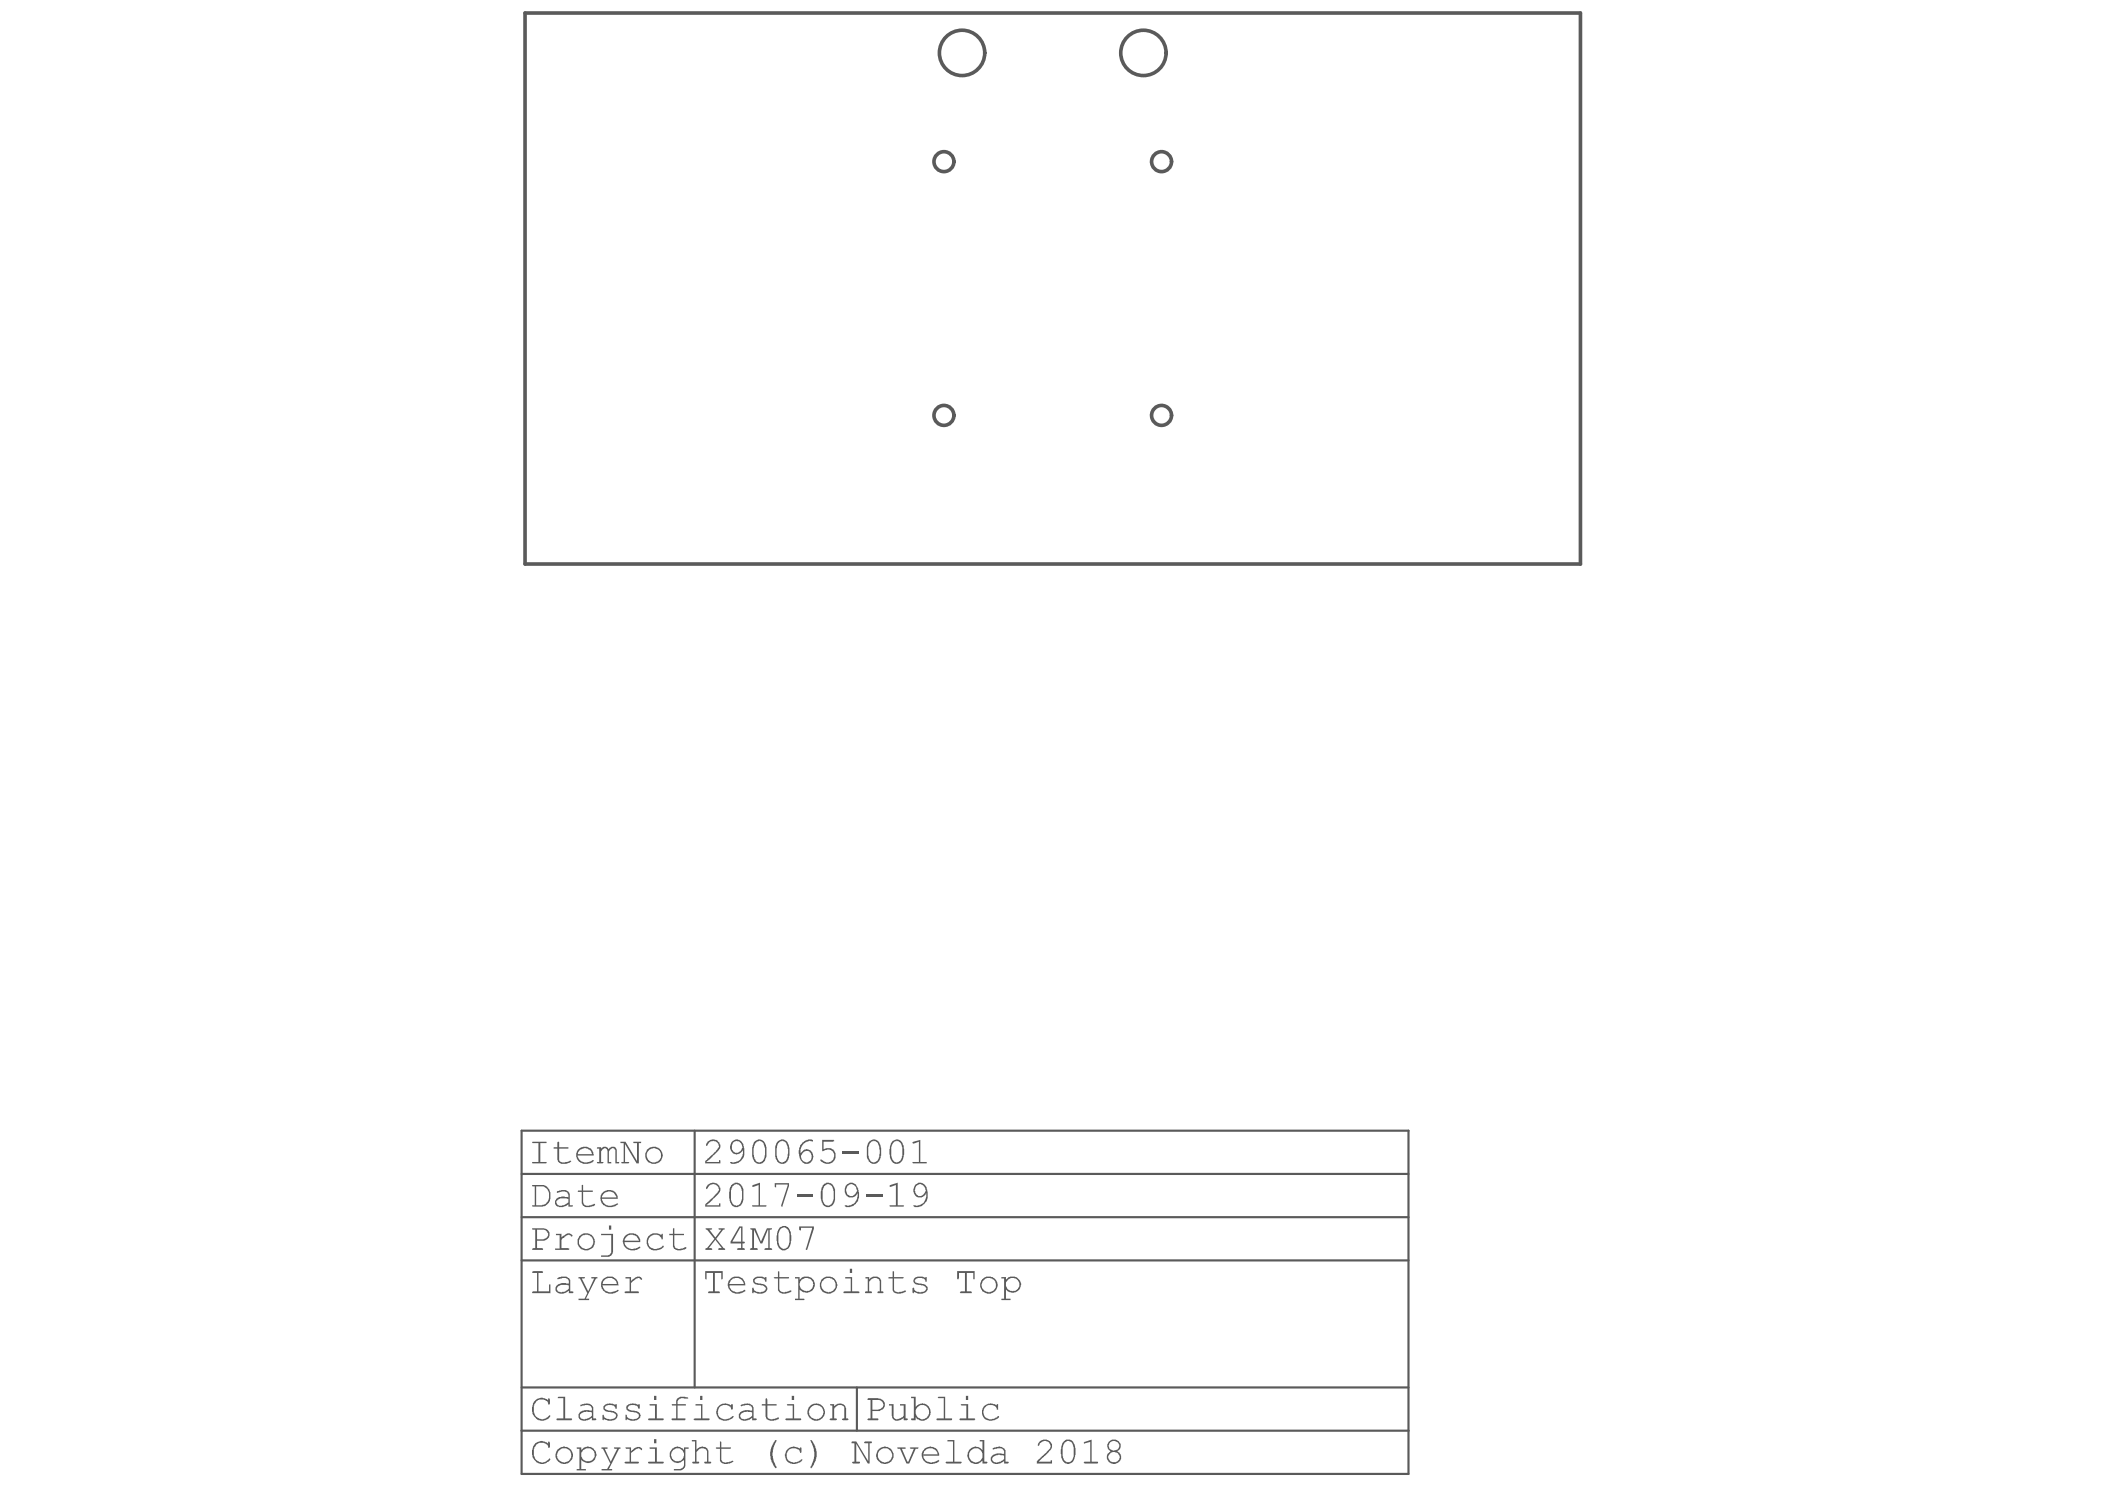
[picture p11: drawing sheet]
<svg xmlns="http://www.w3.org/2000/svg" width="297mm" height="210mm" viewBox="0 0 297 210" stroke-linecap="round" stroke-linejoin="round" font-family="sans-serif">
<path d="M120.9 195.7v6.1M73.6 201.8v6.1M198.8 201.8v6.1" fill="none" stroke="#5a5a5a" stroke-width=".3"/>
<path d="M73.6 159.5h125.2v42.3h-125.2zM98 159.5v36.2M73.6 177.8h125.2M73.6 171.7h125.2M73.6 165.6h125.2M73.6 195.7h125.2M73.6 207.9h125.2" fill="none" stroke="#5a5a5a" stroke-width=".31"/>
<g fill="#5a5a5a">
<path d="M99.6 173.3h.8v.2h-.3l.8 1.1 .9-1.1h-.3l-.1-.2h.9l-.1 .2h-.2l-.9 1.3 1 1.3 .3 .1-.1 .1h-1v-.2h.2h.3l-.9-1.2-.9 1.2h.5v.2h-1v-.2h.3l1-1.3-1-1.3-.2-.1z"/>
<path d="M105.9 173.3h.7l.8 1.8 .8-1.8h.7v.2h-.3v2.6h.3v.2h-1l-.1-.1 .2-.1h.4v-2.6l-.8 1.9h-.3l-.9-1.9v2.6h.4h.1v.2h-1v-.2h.2v-2.6h-.2z"/>
<path d="M112.8 173h2v.3l-.9 2.9a.13 .13 0 0 1-.1 .1 .13 .13 0 0 1-.1-.1l.9-3h-1.6v.3l-.1 .1-.1-.1z"/>
<path d="M99.8 161.1a1.05 1.05 0 0 1 1.2-.3 1.05 1.05 0 0 1 .7 1 3.2 3.2 0 0 1-1.2 1.3l-.8 .8h1.8v-.2h.1l.1 .4h-2.2v-.3l1.5-1.4a.89 .89 0 0 0 .3-1.2 .92 .92 0 0 0-1.5 .4h-.2v-.2z"/>
<path d="M116 160.8l1.7 .1v.1l-.1 .1h-1.4v1a1.13 1.13 0 0 1 1.7 .8 1.13 1.13 0 0 1-1.5 1.2l-.3-.1a.33 .33 0 0 1-.3-.5l.2 .1a.97 .97 0 0 0 1.2 .3 .97 .97 0 0 0 .4-1.2 1.02 1.02 0 0 0-1.5-.3h-.1z"/>
<path d="M104.4 173.2l-1.1 1.9h1.3v-1.9zM104.3 173h.5v2.1l.3 .1-.1 .2h-.2v.7h.3v.2h-1.1v-.2h.2h.4v-.7h-1.5v-.3z"/>
<path d="M110.2 173.3l-.2 .3-.2 .4v.9a1.06 1.06 0 0 0 .9 1.3 1.14 1.14 0 0 0 .7-.9v-.9a1.08 1.08 0 0 0-.7-1.3zM110 173.2v-.1a.87 .87 0 0 1 1.2 .1l.1 .1a1.47 1.47 0 0 1 .4 1.1v.6a1.55 1.55 0 0 1-.9 1.4 1.05 1.05 0 0 1-1.2-1.3v-.8l.2-.8z"/>
<path d="M103.5 161.1a.98 .98 0 0 0 .4 1.5 .82 .82 0 0 0 .8-.7 .82 .82 0 0 0-.6-.9l-.2-.1zM103.2 161.1a1 1 0 0 1 1.1-.3 1 1 0 0 1 .7 1v.1a1.63 1.63 0 0 1-.3 1.7 1.63 1.63 0 0 1-1.6 .5v-.2a1.39 1.39 0 0 0 1.7-1.5v-.2a1.03 1.03 0 0 1-1.3 .5 1.32 1.32 0 0 1-.3-1.6z"/>
<path d="M106.7 161.2l-.3 .5-.1 1a1.25 1.25 0 0 0 .7 1.3 .91 .91 0 0 0 .9-.7l.1-1.1a1.33 1.33 0 0 0-.6-1.2h-.1a.57 .57 0 0 0-.6 .2zM106.5 161.1a.94 .94 0 0 1 1-.3 .94 .94 0 0 1 .6 .9l.1 1.1a1.54 1.54 0 0 1-.6 1.3 1.01 1.01 0 0 1-1.4-.9l-.1-1.4z"/>
<path d="M109.9 161.2l-.3 .4v1.3a1.07 1.07 0 0 0 .7 1.1 .89 .89 0 0 0 .8-.9l.1-.9a1.52 1.52 0 0 0-.6-1.2l-.3-.1zM109.8 160.9a.97 .97 0 0 1 1.5 .9l.1 1a1.36 1.36 0 0 1-.8 1.4 1.11 1.11 0 0 1-1.2-1.1v-1.3l.1-.5z"/>
<path d="M113.2 161.2a1.32 1.32 0 0 1 1.5-.3v.2a1.3 1.3 0 0 0-1.7 1v.6a.91 .91 0 0 1 .9-.5 .91 .91 0 0 1 .8 .8 .97 .97 0 0 1-.9 1.2 1.23 1.23 0 0 1-1-1.3 1.73 1.73 0 0 1 .4-1.7zM113.4 162.6a.77 .77 0 0 0-.2 1.1 .77 .77 0 0 0 1.2 0 .77 .77 0 0 0-.1-1.1 .62 .62 0 0 0-.9 0z"/>
</g>
<path d="M118.9 162.6h2.3" fill="none" stroke="#5a5a5a" stroke-width=".32"/>
<g fill="#5a5a5a">
<path d="M128.8 161.1l1.1-.3v3.1h.9v.2l-2-.1v-.1h.9v-2.8l-.7 .2h-.2z"/>
<path d="M99.8 167.2a1.05 1.05 0 0 1 1.2-.3 1.05 1.05 0 0 1 .7 1 3.2 3.2 0 0 1-1.2 1.3l-.8 .8h1.8v-.2h.2v.4h-2.2v-.3l1.5-1.4a.77 .77 0 0 0 .2-1.2 .77 .77 0 0 0-1.1-.1l-.1 .2a.23 .23 0 0 1-.1 .3 .23 .23 0 0 1-.3 0z"/>
<path d="M106.1 167.2l1.1-.4v3.2h1l-.1 .2-2-.1v-.1h.9v-2.8l-.7 .2h-.1z"/>
<path d="M109.3 166.9h2v.4l-.9 2.9-.2-.1v-.1l.9-2.9h-1.6v.4h-.1z"/>
<path d="M122.8 161.2l-.3 .6v1.1a1.07 1.07 0 0 0 .7 1.1 .89 .89 0 0 0 .9-.9v-.9a1.53 1.53 0 0 0-.5-1.2l-.4-.1zM122.7 160.9h.1a.98 .98 0 0 1 1.5 .9v1a1.45 1.45 0 0 1-.7 1.4 .94 .94 0 0 1-1.1-.7l-.2-.2v-1.5l.2-.5z"/>
<path d="M126 161.2l-.2 .6v.9a1.09 1.09 0 0 0 .7 1.3 1.07 1.07 0 0 0 .8-.9v-.9a1.13 1.13 0 0 0-.8-1.3zM125.9 161a.92 .92 0 0 1 1.5 .4l.2 .7-.1 .8a1.14 1.14 0 0 1-1 1.3 1.03 1.03 0 0 1-.9-1.3l-.1-.8 .2-.8z"/>
<path d="M103.3 167.4l-.2 .5v.9a1.05 1.05 0 0 0 .8 1.3 1.07 1.07 0 0 0 .8-.9v-1.1a1.01 1.01 0 0 0-.9-1.1zM103.1 167.2h.2a.76 .76 0 0 1 1.2-.1h.1a1.46 1.46 0 0 1 .3 1.2v.5a1.63 1.63 0 0 1-.4 1.3 .94 .94 0 0 1-1.5-.6l-.1-.5v-.9z"/>
</g>
<path d="M112.5 168.7h2.2" fill="none" stroke="#5a5a5a" stroke-width=".32"/>
<g fill="#5a5a5a">
<path d="M116.3 167.3l-.2 .6v.9a1.14 1.14 0 0 0 .5 1.2 .79 .79 0 0 0 1-.8v-.9a1.15 1.15 0 0 0-.5-1.2l-.4-.1zM116.1 167.2a.9 .9 0 0 1 1.6 .4l.1 .1v1.1a1.24 1.24 0 0 1-.9 1.5 1 1 0 0 1-1-1.1l-.1-1.1 .2-.6z"/>
<path d="M119.5 167.4v.1a.77 .77 0 0 0 0 .9 .77 .77 0 0 0 .9 .3v-.1a.76 .76 0 0 0 .2-1.3 .67 .67 0 0 0-1.1 .1zM119.5 167.1a.91 .91 0 0 1 .9-.2 .91 .91 0 0 1 .6 .7l.1 .2a1.76 1.76 0 0 1-.5 2.2 1.2 1.2 0 0 1-1.4 .1v-.1a1.39 1.39 0 0 0 1.8-1.7 .91 .91 0 0 1-1.1 .6 .91 .91 0 0 1-.7-1l.1-.5z"/>
</g>
<path d="M122.2 168.7h2.3" fill="none" stroke="#5a5a5a" stroke-width=".32"/>
<g fill="#5a5a5a">
<path d="M125.5 167.3l.1-.1 1.1-.4v3.2h.8v.2l-2-.1 .1-.1h.8v-2.8l-.7 .2h-.1z"/>
<path d="M75.4 197.7a1.28 1.28 0 0 1 1.9-.1v-.3l.2-.1 .1 .2v.6l-.1 .1h-.1a.97 .97 0 0 0-1.2-.7 1.17 1.17 0 0 0-.9 1.2v.4a1.2 1.2 0 0 0 .9 1.1 1.2 1.2 0 0 0 1.3-.5 .17 .17 0 0 1 .2 .2 .17 .17 0 0 1-.2 .2 1.41 1.41 0 0 1-1.6 .3 1.41 1.41 0 0 1-.8-1.3v-.5z"/>
<path d="M78.8 197h1v3.1h.9v.2h-2.1a.13 .13 0 0 1-.1-.1 .13 .13 0 0 1 .1-.1h.9v-2.9h-.8z"/>
<path d="M85.3 198.3a1.4 1.4 0 0 1 1.5-.1v-.1h.2v.6h-.1a.91 .91 0 0 0-1.6-.2v.1a.79 .79 0 0 0 1 .4 .91 .91 0 0 1 .9 .7 .95 .95 0 0 1-1.1 .7h-.3l-.6-.2v.1h-.1l-.1-.7h.1a.8 .8 0 0 0 .9 .6h.3a.47 .47 0 0 0 .5-.2 .47 .47 0 0 0 0-.6l-.4-.2a1.63 1.63 0 0 1-1.2-.3l-.1-.5z"/>
<path d="M88.5 198.2l.8-.3 .4 .1 .3 .2 .1-.1h.1l.1 .6a.23 .23 0 0 1-.3-.1 .23 .23 0 0 1 0-.2l-.1-.1a1.25 1.25 0 0 0-1.2 .1 .36 .36 0 0 0 0 .4 .36 .36 0 0 0 .3 .1l.1 .1a1.08 1.08 0 0 1 1.3 .7 1.21 1.21 0 0 1-1.4 .7l-.5-.2-.1 .1h-.1v-.7h.1a.79 .79 0 0 0 .8 .6h.4a.44 .44 0 0 0 .5-.3 .44 .44 0 0 0-.3-.6l-.6-.1a.84 .84 0 0 1-.9-.6z"/>
<path d="M95.6 197.2h.1a1.49 1.49 0 0 1 1.2-.1l.2 .1v.1h-.3a.87 .87 0 0 0-1.2 .4v.4h1.2v.2h-1.2v1.8h1.1l.1 .1-.1 .1h-1.9v-.2h.6v-1.8h-.6v-.2h.6v-.5z"/>
<path d="M101.4 198.3a1.41 1.41 0 0 1 1.7 0l.1-.2h.2v.6a.15 .15 0 0 1-.2 .1 .15 .15 0 0 1-.1-.2 1.02 1.02 0 0 0-1.3-.2 1.02 1.02 0 0 0-.3 1.3 1.02 1.02 0 0 0 1.3 .4l.7-.3v.1l-.4 .3a1.46 1.46 0 0 1-1.8-.3 1.31 1.31 0 0 1 .1-1.6z"/>
<path d="M108 197.3l.2-.1 .1 .2v.7h1.3v.2h-1.3v1.5a.68 .68 0 0 0 1 .4l.2-.1a.21 .21 0 0 1 .2-.2 .21 .21 0 0 1 .2 .2v.1a1.45 1.45 0 0 1-1.7-.1l-.2-.3v-1.5h-.5v-.2h.5z"/>
<path d="M117.2 198.1h.5v.2a1.08 1.08 0 0 1 1.6 0l.1 .4v1.4l.3 .1v.1h-.1h-.8v-.1l.3-.1v-1.4a.66 .66 0 0 0-.4-.5 .66 .66 0 0 0-.7 .2l-.3 .3v1.4h.3l.1 .2h-.9h-.1l.1-.2h.2v-1.8h-.2z"/>
<path d="M75.1 161.1h2.1l-.1 .2h-.9v2.6h.9v.2l-2-.1v-.1h.9v-2.6h-.9z"/>
<path d="M78.7 161.1h.2v.7h1.3v.2h-1.3v1.6a.77 .77 0 0 0 1 .3l.4-.1a.17 .17 0 0 1 .1-.1 .17 .17 0 0 1 .2 .1 1.55 1.55 0 0 1-1.8 .1l-.2-.3v-1.6h-.5v-.2h.5z"/>
<path d="M84.3 161.8h.5v.2a.66 .66 0 0 1 1.1 .1 .58 .58 0 0 1 .7-.3 .58 .58 0 0 1 .4 .6v1.5h.4v.2h-.6v-1.8a.38 .38 0 0 0-.3-.3 .38 .38 0 0 0-.4 .2l-.2 .2v1.5h.4v.2h-.6v-1.7a.38 .38 0 0 0-.2-.4 .38 .38 0 0 0-.5 .2l-.2 .2v1.5h.3v.1l-.8 .1-.1-.2h.4v-1.9h-.4z"/>
<path d="M87.6 161.1h.7l1.6 2.7v-2.5h-.5v-.2h1.1l-.1 .2h-.2v2.8h-.4l-1.6-2.7v2.5h.5l.1 .1h-1.1v-.1h.3v-2.6h-.4z"/>
<path d="M75.5 203.6a1.33 1.33 0 0 1 1.8 .1v-.3l.2-.1 .1 .2v.6l-.1 .1h-.1a.97 .97 0 0 0-1.2-.7 1.17 1.17 0 0 0-.9 1.2v.4a1.2 1.2 0 0 0 .9 1.1 1.2 1.2 0 0 0 1.3-.5 .17 .17 0 0 1 .2 .2 .17 .17 0 0 1-.2 .2 1.39 1.39 0 0 1-1.6 .3 1.39 1.39 0 0 1-.8-1.3l.1-1z"/>
<path d="M84.9 204.2h.8v.2h-.4l.9 1.8 .9-1.8h-.4l-.1-.2h1v.2h-.2l-1.5 2.8h.5v.2h-1.5v-.2h.8l.4-.7-1-2.1h-.2z"/>
<path d="M88.3 204.2h.7v.5a1.79 1.79 0 0 1 1.3-.6v.1a.22 .22 0 0 1 .3 .1 .22 .22 0 0 1-.1 .3 .52 .52 0 0 0-.9 0l-.6 .4v1.2h1.1l.1 .2-1.9 .1-.2-.1v-.1l.2-.1h.6v-1.8h-.6z"/>
<path d="M97.6 203.1h.7v1.4a.93 .93 0 0 1 .9-.5 .93 .93 0 0 1 .8 .7v1.5h.3v.3l-.9-.1v-.2h.4v-1.4a.74 .74 0 0 0-.7-.5 .74 .74 0 0 0-.7 .4l-.1 .1v1.4h.3l.1 .2-.9 .1v-.3h.3v-2.9h-.5z"/>
<path d="M101.6 203.3l.2 .1v.8h1.3v.2h-1.3v1.5a.64 .64 0 0 0 .9 .4l.3-.1a.26 .26 0 0 1 .5 0 1.75 1.75 0 0 1-1.7 .1l-.2-.2v-1.7l-.6-.1 .1-.1h.5z"/>
<path d="M109.3 203.2l.2-.1v.2a3.3 3.3 0 0 0 .1 3.7 .17 .17 0 0 1-.2 .1 .17 .17 0 0 1-.1-.2l-.2-.4a2.62 2.62 0 0 1 .2-3.1z"/>
<path d="M111.1 204.4h.1a1.26 1.26 0 0 1 1.7 0v-.2h.2v.7l-.1 .1a1.02 1.02 0 0 0-1.4-.6 1.02 1.02 0 0 0-.5 1.4 1.02 1.02 0 0 0 1.4 .4l.5-.2v-.1h.2a1.2 1.2 0 0 1-.8 .6 1.16 1.16 0 0 1-1.5-.7 1.47 1.47 0 0 1 .2-1.4z"/>
<path d="M114.3 203.2l.2-.1 .3 .6a2.84 2.84 0 0 1-.3 3.4l-.2-.1 .1-.1a3.4 3.4 0 0 0-.1-3.7z"/>
<path d="M120.2 203.4l.6-.1 1.7 2.8v-2.5h-.5l-.1-.2h1.1v.2h-.3v2.9h-.2l-1.7-2.8v2.5h.5v.2h-1.1l.1-.2h.3v-2.6h-.4z"/>
<path d="M126.6 204.2h1.2v.2h-.5l.7 1.8h.2l.8-1.8h-.5l-.1-.2h1.2v.1l-.4 .1-.9 2.1h-.4l-.9-2.1h-.3z"/>
<path d="M133.7 203.1h1v3.1h.9l.1 .1-.1 .2-2.2-.1 .1-.2h1v-2.9h-.8z"/>
<path d="M146.7 203.3a1.03 1.03 0 0 1 1.2-.2 1.03 1.03 0 0 1 .6 1.1l-.2 .4-1.7 1.6h1.7v-.2h.2v.5h-2.2v-.4l1.4-1.3a.96 .96 0 0 0 .5-1.1 .83 .83 0 0 0-.9-.4 .83 .83 0 0 0-.7 .6l-.1 .1-.1-.2z"/>
<path d="M153 203.4l1-.3v3.1h.9v.3l-2-.1 .1-.2h.8v-2.8l-.7 .3-.2-.1z"/>
<path d="M75.1 179.4h1.5v.2h-.6v2.6h1.5v-1h.2v1.2h-2.6l.1-.2h.6v-2.6h-.7z"/>
<path d="M81.6 180.1l.9 .1v.1h-.4l.9 1.9 .8-1.9h-.3l-.1-.1 .9-.1v.2h-.2l-1.4 2.9h.4v.2h-1.5v-.2h.9l.4-.8-1.1-2.1h-.2z"/>
<path d="M88.3 180.1h.7v.6a1.79 1.79 0 0 1 1.3-.6l.3 .2a.17 .17 0 0 1-.2 .2 .17 .17 0 0 1-.1-.2h-.1a1.12 1.12 0 0 0-1 .5l-.2 .2v1.2h1.1l.1 .2h-2l-.1-.2h.2h.6v-1.9h-.6z"/>
<path d="M78.5 174h.7v.6l.2-.2a1.04 1.04 0 0 1 1.2-.3l.1 .1a.14 .14 0 0 1 .1 .1 .14 .14 0 0 1-.2 .1 .44 .44 0 0 0-.8 0l-.6 .5v1.2h1h.1v.2h-1.9l-.1-.2h.7v-1.9h-.5z"/>
<path d="M91.5 174.4a1.26 1.26 0 0 1 1.4-.4l.4 .2v-.1l.2-.1v.8h-.1a.99 .99 0 0 0-1.2-.6 .99 .99 0 0 0-.7 1.2 1.03 1.03 0 0 0 1.6 .7l.2-.1 .2-.3a.17 .17 0 0 1 .2 .2 .17 .17 0 0 1-.2 .2 1.35 1.35 0 0 1-2.1-.4 1.32 1.32 0 0 1 .1-1.3z"/>
<path d="M95 173.3h.2v.7h1.3v.2h-1.3v1.5a.9 .9 0 0 0 1.2 .4h.1a.21 .21 0 0 1 .1-.2 .21 .21 0 0 1 .2 .2l-.1 .1a1.36 1.36 0 0 1-1.7-.2v-1.8h-.6v-.2h.6z"/>
<path d="M82.1 167.2h.2v.7h1.4v.2h-1.4l.1 1.6a.66 .66 0 0 0 .9 .3l.6-.2a.25 .25 0 0 1 0 .3 .25 .25 0 0 1-.3 0 .95 .95 0 0 1-1.5-.5v-1.5h-.6l.1-.2h.5z"/>
<path d="M129.3 167.2a.88 .88 0 0 0 .4 1.5 1.07 1.07 0 0 0 .9-.7 1 1 0 0 0-.9-1zM129.2 167h.1a1.01 1.01 0 0 1 1.1 0 1.01 1.01 0 0 1 .4 1 1.7 1.7 0 0 1-1.7 2.3l-.2-.2v-.1a1.45 1.45 0 0 0 1.8-1.7 .96 .96 0 0 1-1.2 .6 .96 .96 0 0 1-.6-1.2z"/>
<path d="M81.9 198.2a1.77 1.77 0 0 1 1.6 0l.2 .3v1.6h.4l.1 .1-.2 .1h-.5v-.3a1.24 1.24 0 0 1-1.8 .1 .84 .84 0 0 1 .8-1.2l1 .1v-.3a.8 .8 0 0 0-1.1-.4l-.4 .1zM81.8 199.6a.57 .57 0 0 0 .9 .6l.4-.2 .4-.3v-.5h-.1a1.61 1.61 0 0 0-1.4 .2z"/>
<path d="M92.3 196.9h.3v.6h-.3zM91.7 198.1h1v2h.9l.1 .2h-2.1a.13 .13 0 0 1-.1-.1 .13 .13 0 0 1 .1-.1h.8v-1.8h-.7z"/>
<path d="M98.8 196.9h.3v.6h-.3zM98.1 198.1h1v2h1l.1 .1-.2 .1h-2.1v-.1l.1-.1h.9v-1.8h-.8z"/>
<path d="M104.5 198.2l1-.3 .3 .1 .4 .3 .1 .2v1.6h.4l.1 .2h-.7v-.3a1.26 1.26 0 0 1-1.8 0 .9 .9 0 0 1 .8-1.1l1 .1v-.3a.8 .8 0 0 0-1.1-.4l-.4 .1zM104.6 199.4l-.2 .4a.66 .66 0 0 0 1.1 .3l.2-.1 .4-.3v-.5h-.1a1.61 1.61 0 0 0-1.4 .2z"/>
<path d="M111.7 196.9h.4v.6h-.4zM111 198.1h1.1v2h.9l.1 .1-.1 .1h-2.2l.1-.2h1v-1.8h-.8z"/>
<path d="M114.2 199.2a1.01 1.01 0 0 0 2 0 1.01 1.01 0 0 0-2 0zM114 199.2a1.21 1.21 0 0 1 2.4 0 1.21 1.21 0 0 1-2.4 0z"/>
<path d="M81.7 162.4l-.2 .4h2.1a1.07 1.07 0 0 0-.8-.8 1.07 1.07 0 0 0-1.1 .4zM81.5 162.2a1.21 1.21 0 0 1 1.1-.4h.3a1.29 1.29 0 0 1 .9 1.2h-2.3a1.1 1.1 0 0 0 1.2 1l.5-.1 .4-.2h.2a1.4 1.4 0 0 1-1.6 .4 1.4 1.4 0 0 1-.9-1.4z"/>
<path d="M91.3 163a1.01 1.01 0 0 0 2 0 1.01 1.01 0 0 0-2 0zM91.4 162.1a1.22 1.22 0 0 1 2 .3 1.22 1.22 0 0 1-1 1.8 1.22 1.22 0 0 1-1.3-1.5z"/>
<path d="M78.8 204.7a1.02 1.02 0 0 0 .5 1.6 1.02 1.02 0 0 0 1.3-1.1 1.02 1.02 0 0 0-1.4-.8zM78.4 205.3a1.25 1.25 0 0 1 2.5 0 1.25 1.25 0 0 1-2.5 0z"/>
<path d="M81.4 204.2h.6v.4a1.01 1.01 0 0 1 1.1-.5h.3a1.21 1.21 0 0 1 .3 2 1.15 1.15 0 0 1-1.7-.2v1.3h.7v.2h-1.3v-.2h.4v-2.8h-.4zM82.2 204.6a.94 .94 0 0 0 .5 1.6 .94 .94 0 0 0 1.2-1.2 .94 .94 0 0 0-1.5-.5z"/>
<path d="M92.3 203h.3v.6h-.3zM91.7 204.2h1v2h.9v.3l-2.1-.1v-.2h.9v-1.8h-.7z"/>
<path d="M94.7 205.2a.91 .91 0 0 0 1.8 0 .91 .91 0 0 0-1.8 0zM94.9 204.3a1.24 1.24 0 0 1 1.4 0l.2 .3v-.4h.7v.2h-.5v2.2a.88 .88 0 0 1-.8 .8h-.8v-.2h.8a.65 .65 0 0 0 .6-.7v-.6a1.11 1.11 0 0 1-1.6 .2 1.11 1.11 0 0 1-.1-1.7z"/>
<path d="M124.1 204.6a1 1 0 0 0 .2 1.5 1 1 0 0 0 1.5-.4 1 1 0 0 0-.7-1.4 1.37 1.37 0 0 0-1 .3zM124 204.4l.8-.4 .4 .1a1.24 1.24 0 0 1 .9 1.5 1.24 1.24 0 0 1-1.4 .9 1.24 1.24 0 0 1-1.1-1.2l.2-.7z"/>
<path d="M130.4 204.7l-.1 .5h2a1.06 1.06 0 0 0-.8-.9 1.06 1.06 0 0 0-1.1 .4zM130.4 204.4l.6-.3h.7a1.35 1.35 0 0 1 .8 1.2h-2.2a1.24 1.24 0 0 0 1.8 .8l.3-.2a.17 .17 0 0 1 .1 .2 .17 .17 0 0 1-.2 .2 1.44 1.44 0 0 1-2.2-1v-.5z"/>
<path d="M136.8 204.4a1.25 1.25 0 0 1 1.8 .2v-1.3h-.4v-.2h.7v3.1h.4l.1 .1-.2 .2h-.6v-.5a1.19 1.19 0 0 1-1.6 .3 1.19 1.19 0 0 1-.3-1.7zM136.7 205.3a1 1 0 0 0 2 0 1 1 0 0 0-2 0z"/>
<path d="M140.1 204.2h.2a1.13 1.13 0 0 1 1.5 .2l.1 .2v1.6h.4v.2l-.6 .1v-.4a1.55 1.55 0 0 1-1.6 .3 .71 .71 0 0 1-.2-.8 .71 .71 0 0 1 .6-.5h1.2v-.3a.8 .8 0 0 0-1.2-.4l-.4 .1zM140.2 205.5a.5 .5 0 0 0-.1 .6 .5 .5 0 0 0 .6 .2l.5-.1 .5-.4-.1-.5a1.44 1.44 0 0 0-1.4 .2z"/>
<path d="M150.3 203.5l-.4 .7v.8a1.33 1.33 0 0 0 .6 1.3 .89 .89 0 0 0 1-1v-.7a1.39 1.39 0 0 0-.4-1.2l-.5-.1zM150.1 203.3a.9 .9 0 0 1 1.5 .4l.2 .6-.1 1a1.12 1.12 0 0 1-1 1.2 1.18 1.18 0 0 1-.9-1.3v-1.1l.1-.4z"/>
<path d="M156.6 203.5a.72 .72 0 0 0 .1 .9 .72 .72 0 0 0 1 0 .72 .72 0 0 0 0-.9l-.3-.2a.67 .67 0 0 0-.8 .2zM156.7 205a.77 .77 0 0 0 0 1.1 .77 .77 0 0 0 1.2-.2 .76 .76 0 0 0-.1-.9 .76 .76 0 0 0-1-.1zM156.4 203.5a.95 .95 0 0 1 1.3-.3 .95 .95 0 0 1 .3 1.2l-.3 .3a.97 .97 0 0 1 .5 1 .97 .97 0 0 1-.8 .8 .95 .95 0 0 1-1.1-.5 .95 .95 0 0 1 .2-1.1l.3-.2a.8 .8 0 0 1-.4-1.2z"/>
<path d="M78.6 180.3l.6-.2h.7l.4 .2 .2 .2v1.7h.3h.1v.2h-.6v-.3a1.26 1.26 0 0 1-1.9-.1 .81 .81 0 0 1 .8-.9h1.1v-.4a.83 .83 0 0 0-1.1-.4l-.5 .2zM78.7 181.5l-.1 .4a.54 .54 0 0 0 .8 .3h.4l.5-.4-.1-.5a2.01 2.01 0 0 0-1.5 .2z"/>
<path d="M85.3 180.5l-.3 .6h2a1.05 1.05 0 0 0-1.7-.6zM85 180.5a1.25 1.25 0 0 1 1.3-.4 1.25 1.25 0 0 1 .9 1l.1 .2h-2.3a1.16 1.16 0 0 0 1.8 .8l.4-.2a.17 .17 0 0 1 .1 .2 .17 .17 0 0 1-.2 .1 1.44 1.44 0 0 1-2.2-.6 1.23 1.23 0 0 1 .1-1.1z"/>
<path d="M75.8 173.5v1.3h.9a.68 .68 0 0 0 .6-.5 .68 .68 0 0 0-.3-.7l-.2-.1zM75.1 173.3h1.5a.89 .89 0 0 1 1 .9 .89 .89 0 0 1-1.1 .8h-.7v1.1h.7h.1v.2h-1.5l.2-.2h.2v-2.6h-.4z"/>
<path d="M82.1 174.4a.99 .99 0 0 0 .1 1.6 .99 .99 0 0 0 1.5-.6 .99 .99 0 0 0-1.2-1.2zM81.8 174.4a1.23 1.23 0 0 1 1.9 0 1.23 1.23 0 0 1-.5 1.9 1.23 1.23 0 0 1-1.7-.8v-.7z"/>
<path d="M85.9 172.9h.4v.6h-.4zM84.8 174h1.7v2.6a.77 .77 0 0 1-.8 .7h-.9v-.2h1l.5-.4v-2.5h-1.5z"/>
<path d="M88.4 174.4l-.3 .6h2.1a1.07 1.07 0 0 0-1.5-.8zM88.3 174.2a1.28 1.28 0 0 1 2 .8v.2h-2.2a1.13 1.13 0 0 0 1.3 1l.4-.1 .4-.2h.1v.1a1.46 1.46 0 0 1-2.4-.8v-.4z"/>
<path d="M75.7 167.4v2.6h.8a1.29 1.29 0 0 0 1-1.2v-.3a1.07 1.07 0 0 0-1.1-1.1zM75.1 167.2h1.5a1.24 1.24 0 0 1 1.1 1.3 1.34 1.34 0 0 1-.2 1.1l-.2 .2a1.17 1.17 0 0 1-.9 .4l-1.3-.1v-.1h.4v-2.6h-.4z"/>
<path d="M78.6 168.1v-.1a1.97 1.97 0 0 1 1.6 .1l.2 .4v1.5h.4l.1 .1-.7 .1-.1-.3a1.26 1.26 0 0 1-1.7 .1 .86 .86 0 0 1 .8-1.2l1 .1v-.4a.83 .83 0 0 0-1.1-.4l-.5 .2zM78.5 169.4a.62 .62 0 0 0 .3 .6 .62 .62 0 0 0 .7 0l.7-.4v-.5a2.37 2.37 0 0 0-1.5 .1z"/>
<path d="M85.2 168.3l-.2 .6 2-.1a1.08 1.08 0 0 0-1.8-.5zM85 168.3a1.23 1.23 0 0 1 1.3-.4 1.23 1.23 0 0 1 .9 .9v.3h-2.2a1.11 1.11 0 0 0 1.6 .9l.6-.2a.23 .23 0 0 1-.1 .2 .23 .23 0 0 1-.2 .1 1.43 1.43 0 0 1-2.1-.7 1.27 1.27 0 0 1 .2-1.1z"/>
</g>
<g fill="none" stroke="#5a5a5a" stroke-width=".51">
<circle cx="135.8" cy="7.5" r="3.2"/>
<circle cx="161.4" cy="7.5" r="3.2"/>
<circle cx="133.2" cy="22.8" r="1.41"/>
<circle cx="163.9" cy="22.8" r="1.41"/>
<circle cx="133.2" cy="58.6" r="1.41"/>
<circle cx="163.9" cy="58.6" r="1.41"/>
</g>
<g fill="#5a5a5a">
<path d="M125.4 198.1h.7v1.6a.6 .6 0 0 0 .4 .5 .6 .6 0 0 0 .6-.2l.4-.3v-1.4h-.5v-.2h.8v2h.2l.1 .2h-.6v-.3a1.25 1.25 0 0 1-1.3 .3l-.3-.3-.1-.3v-1.4h-.4z"/>
<path d="M132.4 197h1v3.1h.9l.1 .1-.1 .1h-2a.13 .13 0 0 1-.2-.1 .13 .13 0 0 1 .2-.1h.9v-2.9h-.8z"/>
<path d="M138.8 198.4a1.4 1.4 0 0 1 1.9-.1v-.2h.1v.8h-.1a1.02 1.02 0 0 0-1.3-.7 1.02 1.02 0 0 0-.6 1.4 1.02 1.02 0 0 0 1.3 .6l.6-.2 .1-.2a.17 .17 0 0 1 .2 .1 .17 .17 0 0 1-.2 .2 1.41 1.41 0 0 1-2.1-.3 1.32 1.32 0 0 1 .1-1.4z"/>
<path d="M99.5 179.3h2.5l-.1 1.2h-.1v-.9h-.9v2.6h.6h.1l-.1 .2h-1.6l.1-.2h.6v-2.6h-.9v.9h-.1z"/>
<path d="M106.5 180.3a1.47 1.47 0 0 1 1.5 0v-.2h.2v.7h-.2a.83 .83 0 0 0-1.1-.5 .33 .33 0 0 0-.4 .3 .6 .6 0 0 0 .7 .5 1.03 1.03 0 0 1 1.1 .7 1.18 1.18 0 0 1-1.7 .6l-.3-.2v.2h-.2v-.7a.19 .19 0 0 1 .3 0 .19 .19 0 0 1 0 .3 1.1 1.1 0 0 0 1.6-.1l.1-.2a1.24 1.24 0 0 0-1.2-.4 .61 .61 0 0 1-.6-.9z"/>
<path d="M109.8 179.3l.2 .1v.7h1.3v.2h-1.3v1.5a.68 .68 0 0 0 .9 .4h.4a.21 .21 0 0 1 .2-.2 .21 .21 0 0 1 .2 .2l-.3 .1a1.22 1.22 0 0 1-1.6-.3v-1.7h-.5l-.1-.1 .6-.1z"/>
<path d="M122.1 180.1h.5v.4l.6-.4h.6l.3 .1 .2 .4v1.6h.3v.2h-.8l.1-.2h.2v-1.4a.77 .77 0 0 0-.6-.5 .77 .77 0 0 0-.8 .4l-.1 1.5h.4v.2h-.9v-.2h.4v-1.9h-.4z"/>
<path d="M126 179.3l.2 .1v.7l1.3 .1v.1h-1.3v1.5a.68 .68 0 0 0 .9 .4h.4a.21 .21 0 0 1 .2-.2 .21 .21 0 0 1 .1 .2 1.43 1.43 0 0 1-1.8 0v-1.9h-.6v-.2h.6z"/>
<path d="M129 180.3a1.29 1.29 0 0 1 1.6 0v-.2h.2v.7h-.2a.9 .9 0 0 0-1.5-.3 .23 .23 0 0 0 0 .3 .23 .23 0 0 0 .2 .1l.4 .2a1.18 1.18 0 0 1 1.2 .5 .81 .81 0 0 1-1 .9h-.4l-.5-.3v.2h-.2v-.7a.17 .17 0 0 1 .2 .1 .17 .17 0 0 1 0 .2h.1a1.01 1.01 0 0 0 1.6-.2v-.1a1.24 1.24 0 0 0-1.2-.4 .61 .61 0 0 1-.5-.9z"/>
<path d="M135.1 179.3h2.4v1.2l-.2-.1v-.8h-.9v2.6h.6h.1v.2h-1.6l.1-.2h.6v-2.6h-.9v.7v.2h-.2z"/>
<path d="M123.1 197.5v1.4h.8a.68 .68 0 0 0 .7-.6 .68 .68 0 0 0-.4-.7zM122.5 197.3l1.4-.1a.94 .94 0 0 1 .8 1.5l-.6 .3h-1v1.1h.8v.2h-1.5l.1-.2h.3v-2.6h-.3z"/>
<path d="M129.4 198.5a.99 .99 0 0 0 .1 1.4 .99 .99 0 0 0 1.3 0 .99 .99 0 0 0 0-1.4 .99 .99 0 0 0-1.4 0zM128.6 197h.6v1.5a1.2 1.2 0 0 1 1.9 0 1.2 1.2 0 0 1-.6 1.8 1.2 1.2 0 0 1-1.3-.4v.4h-.6v-.2h.4v-2.9h-.4z"/>
<path d="M136.3 196.9h.3v.6h-.3zM135.6 198.1h1v2h.9l.1 .2h-2.1a.13 .13 0 0 1-.1-.1 .13 .13 0 0 1 .1-.1h.9v-1.8h-.8z"/>
<path d="M103.2 180.5l-.3 .6h2.1a1.07 1.07 0 0 0-1.8-.6zM103.1 180.3l.5-.2h.8a1.24 1.24 0 0 1 .8 1.2h-2.3a1.15 1.15 0 0 0 1.7 .9l.5-.3a.23 .23 0 0 1 0 .3 .23 .23 0 0 1-.2 .1 1.41 1.41 0 0 1-1.5 .1 1.41 1.41 0 0 1-.7-1.3l.1-.4z"/>
<path d="M112.2 180.1h.6v.4a1.18 1.18 0 0 1 1.8-.2 1.18 1.18 0 0 1 0 1.8l-.1 .1a1.22 1.22 0 0 1-1.7-.3v1.3h.7v.2h-1.3v-.2h.4v-2.9h-.4zM113.2 180.5a.96 .96 0 0 0-.2 1.3 .96 .96 0 0 0 1.4 .1 .96 .96 0 0 0 .1-1.3 1.03 1.03 0 0 0-1.3-.1z"/>
<path d="M115.9 181.3a1 1 0 0 0 2 0 1 1 0 0 0-2 0zM115.7 181.3a1.21 1.21 0 0 1 2.4 0 1.21 1.21 0 0 1-2.4 0z"/>
<path d="M119.9 179h.3v.6h-.3zM119.3 180.1h.9v2.1h1h.1l-.1 .2h-2.2v-.2h.1h.9v-1.9h-.7z"/>
<path d="M138.6 180.7a1.04 1.04 0 0 0 .7 1.5 1.04 1.04 0 0 0 1.3-.9 1.08 1.08 0 0 0-.7-.9 1.08 1.08 0 0 0-1.1 .2zM138.3 181.3a1.25 1.25 0 0 1 2.5 0 1.25 1.25 0 0 1-2.5 0z"/>
<path d="M141.3 180.1h.7v.4a1.15 1.15 0 0 1 1.5-.3 1.15 1.15 0 0 1 .4 1.5 1.15 1.15 0 0 1-1.5 .5l-.4-.3v1.3h.6v.2h-1.3v-.2h.4v-2.9h-.4zM142 181.2a.93 .93 0 0 0 1.8 0 .93 .93 0 0 0-1.8 0z"/>
</g>
<path d="M74.1 1.8h148.9v77.8h-148.9z" fill="none" stroke="#5a5a5a" stroke-width=".51"/>
</svg>
